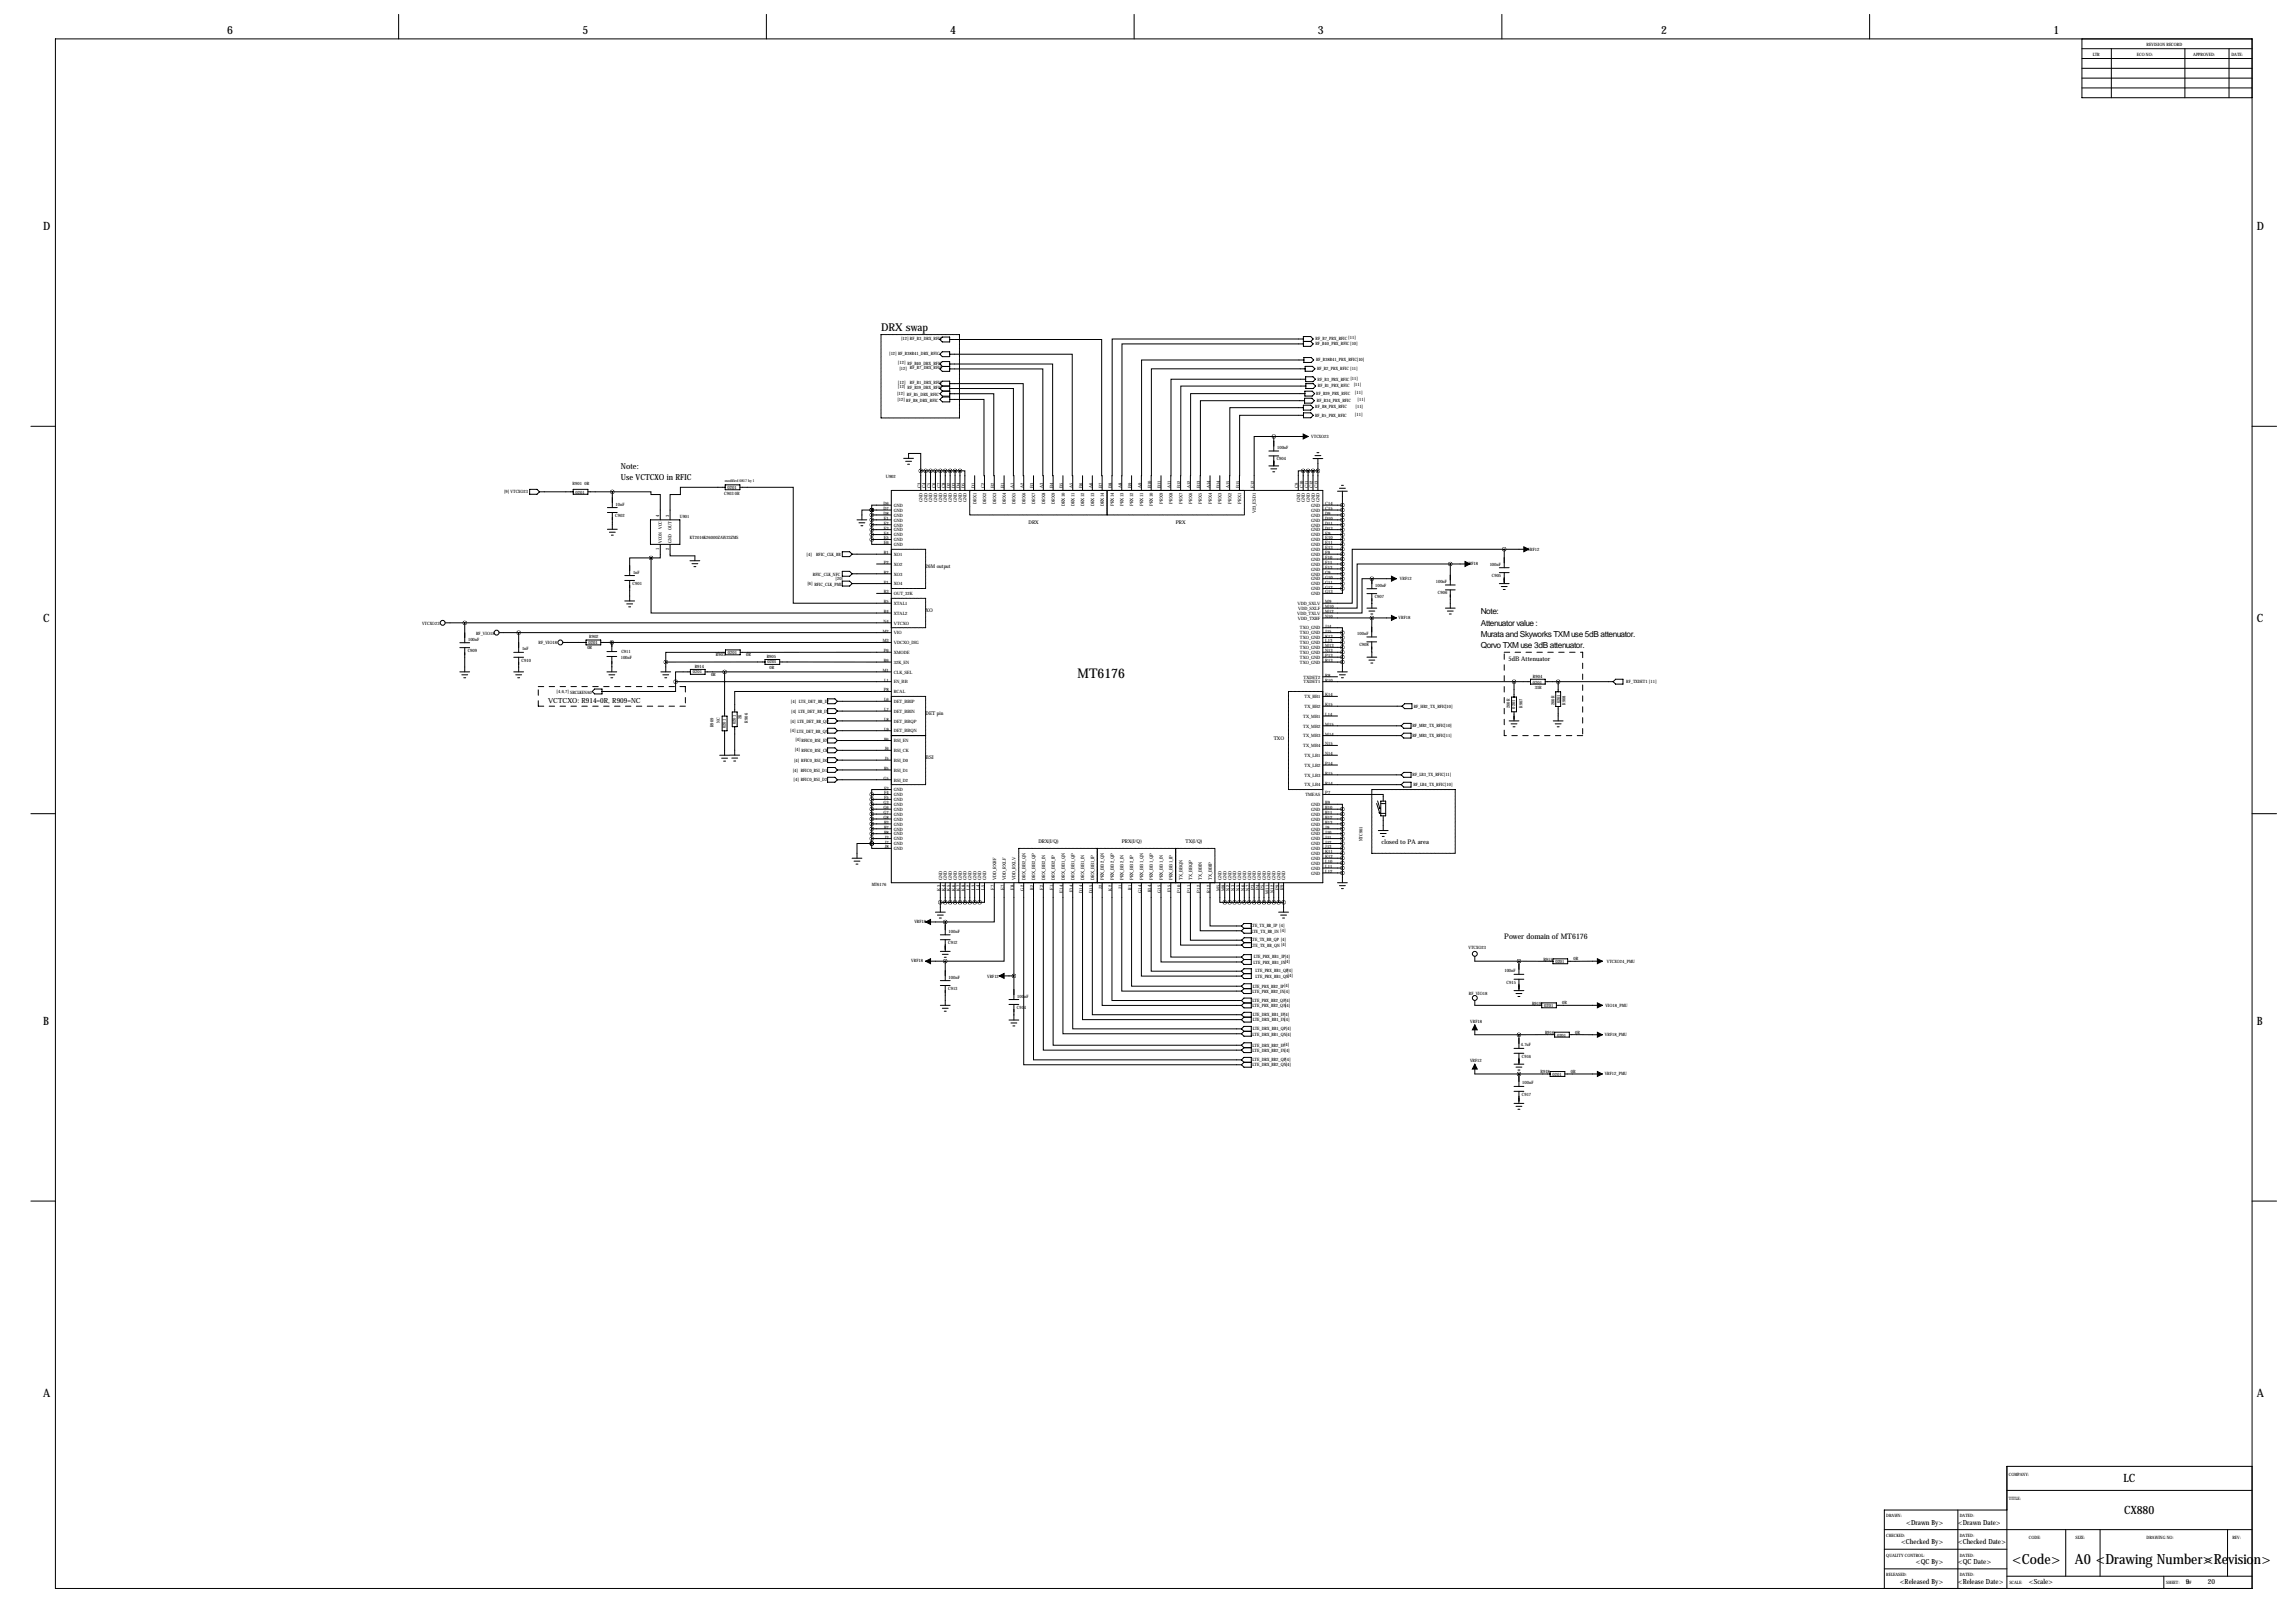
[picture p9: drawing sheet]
<svg xmlns="http://www.w3.org/2000/svg" width="1189mm" height="841mm" viewBox="0 0 1189 841" stroke-linecap="round" stroke-linejoin="round" font-family="sans-serif">
<defs><g id="words">
<g font-size="7.3">
<text x="1042" y="810">&lt;Code&gt;</text>
<text x="1075" y="810">A0 &lt;Drawing Number&gt;</text>
<text x="1142" y="810">&lt;Revision&gt;</text>
</g>
<text font-size="6.9" x="558" y="351">MT6176</text>
<g font-size="5.9">
<text x="118" y="18">6</text>
<text x="302" y="18">5</text>
<text x="492" y="18">4</text>
<text x="683" y="18">3</text>
<text x="861" y="18">2</text>
<text x="1064" y="18">1</text>
<text x="22" y="119">D</text>
<text x="1169" y="119">D</text>
<text x="22" y="322">C</text>
<text x="1169" y="322">C</text>
<text x="22" y="531">B</text>
<text x="1169" y="531">B</text>
<text x="22" y="724">A</text>
<text x="1169" y="724">A</text>
<text x="1100" y="768">LC</text>
<text x="1100" y="784">CX880</text>
</g>
<text font-size="5.6" x="456" y="171">DRX swap</text>
<g font-size="4.3">
<text x="322" y="243">Note:</text>
<text x="322" y="249">Use VCTCXO in RFIC</text>
<text x="767" y="318">Note:</text>
<text x="767" y="324">Attenuator value :</text>
<text x="767" y="330">Murata and Skyworks TXM use 5dB attenuator.</text>
<text x="767" y="336">Qorvo TXM use 3dB attenuator.</text>
</g>
<text font-size="4" x="779" y="486">Power domain of MT6176</text>
<g font-size="3.6">
<text x="284" y="364">VCTCXO: R914=0R, R909=NC</text>
<text x="987" y="790">&lt;Drawn By&gt;</text>
<text x="1014" y="790">&lt;Drawn Date&gt;</text>
<text x="985" y="800">&lt;Checked By&gt;</text>
<text x="1014" y="800">&lt;Checked Date&gt;</text>
<text x="992" y="810">&lt;QC By&gt;</text>
<text x="1014" y="810">&lt;QC Date&gt;</text>
<text x="984" y="820">&lt;Released By&gt;</text>
<text x="1014" y="820">&lt;Release Date&gt;</text>
<text x="1051" y="820">&lt;Scale&gt;</text>
<text x="1132" y="820">9</text>
<text x="1144" y="820">20</text>
</g>
<g font-size="3.3">
<text x="781" y="343">5dB Attenuator</text>
<text x="716" y="437">closed to PA area</text>
</g>
<g font-size="2.6">
<text x="533" y="271">DRX</text>
<text x="609" y="271">PRX</text>
<text x="480" y="294">26M output</text>
<text x="480" y="317">XO</text>
<text x="480" y="370">DET pin</text>
<text x="660" y="383">TXO</text>
<text x="480" y="393">BSI</text>
<text x="538" y="436">DRX(I/Q)</text>
<text x="581" y="436">PRX(I/Q)</text>
<text x="614" y="436">TX(I/Q)</text>
</g>
<g font-size="2.3">
<text x="1112" y="24">REVISION RECORD</text>
<text x="1084" y="29">LTR</text>
<text x="1107" y="29">ECO NO:</text>
<text x="1136" y="29">APPROVED:</text>
<text x="1156" y="29">DATE:</text>
<text x="467" y="176">[12] RF_B3_DRX_RFIC</text>
<text x="681" y="179">RF_B40_PRX_RFIC[10]</text>
<text x="681" y="176">RF_B7_PRX_RFIC[11]</text>
<text x="461" y="184">[12] RF_B38B41_DRX_RFIC</text>
<text x="465" y="189">[12] RF_B40_DRX_RFIC</text>
<text x="466" y="191">[12] RF_B7_DRX_RFIC</text>
<text x="682" y="187">RF_B38B41_PRX_RFIC[10]</text>
<text x="682" y="192">RF_B2_PRX_RFIC [11]</text>
<text x="683" y="197">RF_B3_PRX_RFIC[11]</text>
<text x="465" y="201">[12] RF_B39_DRX_RFIC</text>
<text x="465" y="199">[12]</text>
<text x="471" y="199">RF_B1_DRX_RFIC</text>
<text x="683" y="200">RF_B1_PRX_RFIC</text>
<text x="701" y="200">[11]</text>
<text x="465" y="205">[12] RF_B5_DRX_RFIC</text>
<text x="465" y="208">[12] RF_B8_DRX_RFIC</text>
<text x="682" y="204">RF_B39_PRX_RFIC</text>
<text x="682" y="208">RF_B34_PRX_RFIC</text>
<text x="702" y="204">[11]</text>
<text x="703" y="208">[11]</text>
<text x="681" y="216">RF_B5_PRX_RFIC</text>
<text x="681" y="212">RF_B8_PRX_RFIC</text>
<text x="702" y="216">[11]</text>
<text x="702" y="211">[11]</text>
<text x="679" y="227">VTCXO23</text>
<text x="662" y="233">100nF</text>
<text x="661" y="239">C904</text>
<text x="297" y="251">R901</text>
<text x="303" y="251">0R</text>
<text x="459" y="248">U902</text>
<text x="261" y="255">[9] VTCXO23</text>
<text x="298" y="256">0201</text>
<text x="375" y="256">C9030R</text>
<text x="377" y="253">0201</text>
<text x="477" y="253" transform="rotate(-90 477 253)">C3</text>
<text x="480" y="253" transform="rotate(-90 480 253)">C4</text>
<text x="482" y="253" transform="rotate(-90 482 253)">C5</text>
<text x="485" y="253" transform="rotate(-90 485 253)">C6</text>
<text x="487" y="253" transform="rotate(-90 487 253)">C7</text>
<text x="490" y="253" transform="rotate(-90 490 253)">C8</text>
<text x="492" y="253" transform="rotate(-90 492 253)">D2</text>
<text x="495" y="253" transform="rotate(-90 495 253)">D3</text>
<text x="497" y="253" transform="rotate(-90 497 253)">D4</text>
<text x="500" y="253" transform="rotate(-90 500 253)">D5</text>
<text x="505" y="253" transform="rotate(-90 505 253)">D1</text>
<text x="510" y="253" transform="rotate(-90 510 253)">C2</text>
<text x="515" y="253" transform="rotate(-90 515 253)">B2</text>
<text x="520" y="253" transform="rotate(-90 520 253)">B1</text>
<text x="525" y="253" transform="rotate(-90 525 253)">A1</text>
<text x="530" y="253" transform="rotate(-90 530 253)">A2</text>
<text x="535" y="253" transform="rotate(-90 535 253)">B3</text>
<text x="540" y="253" transform="rotate(-90 540 253)">A3</text>
<text x="546" y="253" transform="rotate(-90 546 253)">B4</text>
<text x="551" y="253" transform="rotate(-90 551 253)">B5</text>
<text x="556" y="253" transform="rotate(-90 556 253)">A5</text>
<text x="561" y="253" transform="rotate(-90 561 253)">B6</text>
<text x="566" y="253" transform="rotate(-90 566 253)">A6</text>
<text x="571" y="253" transform="rotate(-90 571 253)">B7</text>
<text x="576" y="253" transform="rotate(-90 576 253)">B8</text>
<text x="581" y="253" transform="rotate(-90 581 253)">A8</text>
<text x="586" y="253" transform="rotate(-90 586 253)">B9</text>
<text x="591" y="253" transform="rotate(-90 591 253)">A9</text>
<text x="596" y="253" transform="rotate(-90 596 253)">B10</text>
<text x="601" y="253" transform="rotate(-90 601 253)">B11</text>
<text x="607" y="253" transform="rotate(-90 607 253)">A11</text>
<text x="612" y="253" transform="rotate(-90 612 253)">B12</text>
<text x="617" y="253" transform="rotate(-90 617 253)">A12</text>
<text x="622" y="253" transform="rotate(-90 622 253)">B13</text>
<text x="627" y="253" transform="rotate(-90 627 253)">A14</text>
<text x="632" y="253" transform="rotate(-90 632 253)">B14</text>
<text x="637" y="253" transform="rotate(-90 637 253)">A15</text>
<text x="642" y="253" transform="rotate(-90 642 253)">B15</text>
<text x="650" y="253" transform="rotate(-90 650 253)">E12</text>
<text x="673" y="253" transform="rotate(-90 673 253)">C9</text>
<text x="675" y="253" transform="rotate(-90 675 253)">C10</text>
<text x="678" y="253" transform="rotate(-90 678 253)">C11</text>
<text x="680" y="253" transform="rotate(-90 680 253)">C12</text>
<text x="683" y="253" transform="rotate(-90 683 253)">C13</text>
<text x="319" y="262">10nF</text>
<text x="458" y="262">D6</text>
<text x="463" y="263">GND</text>
<text x="478" y="260" transform="rotate(-90 478 260)">GND</text>
<text x="480" y="260" transform="rotate(-90 480 260)">GND</text>
<text x="483" y="260" transform="rotate(-90 483 260)">GND</text>
<text x="485" y="260" transform="rotate(-90 485 260)">GND</text>
<text x="488" y="260" transform="rotate(-90 488 260)">GND</text>
<text x="491" y="260" transform="rotate(-90 491 260)">GND</text>
<text x="493" y="260" transform="rotate(-90 493 260)">GND</text>
<text x="496" y="260" transform="rotate(-90 496 260)">GND</text>
<text x="498" y="260" transform="rotate(-90 498 260)">GND</text>
<text x="501" y="260" transform="rotate(-90 501 260)">GND</text>
<text x="506" y="261" transform="rotate(-90 506 261)">DRX1</text>
<text x="511" y="261" transform="rotate(-90 511 261)">DRX2</text>
<text x="516" y="261" transform="rotate(-90 516 261)">DRX3</text>
<text x="521" y="261" transform="rotate(-90 521 261)">DRX4</text>
<text x="526" y="261" transform="rotate(-90 526 261)">DRX5</text>
<text x="531" y="261" transform="rotate(-90 531 261)">DRX6</text>
<text x="536" y="261" transform="rotate(-90 536 261)">DRX7</text>
<text x="541" y="261" transform="rotate(-90 541 261)">DRX8</text>
<text x="546" y="261" transform="rotate(-90 546 261)">DRX9</text>
<text x="552" y="262" transform="rotate(-90 552 262)">DRX10</text>
<text x="557" y="262" transform="rotate(-90 557 262)">DRX11</text>
<text x="562" y="262" transform="rotate(-90 562 262)">DRX12</text>
<text x="567" y="262" transform="rotate(-90 567 262)">DRX13</text>
<text x="572" y="262" transform="rotate(-90 572 262)">DRX14</text>
<text x="577" y="262" transform="rotate(-90 577 262)">PRX14</text>
<text x="582" y="262" transform="rotate(-90 582 262)">PRX13</text>
<text x="587" y="262" transform="rotate(-90 587 262)">PRX12</text>
<text x="592" y="262" transform="rotate(-90 592 262)">PRX11</text>
<text x="597" y="262" transform="rotate(-90 597 262)">PRX10</text>
<text x="602" y="261" transform="rotate(-90 602 261)">PRX9</text>
<text x="607" y="261" transform="rotate(-90 607 261)">PRX8</text>
<text x="612" y="261" transform="rotate(-90 612 261)">PRX7</text>
<text x="618" y="261" transform="rotate(-90 618 261)">PRX6</text>
<text x="623" y="261" transform="rotate(-90 623 261)">PRX5</text>
<text x="628" y="261" transform="rotate(-90 628 261)">PRX4</text>
<text x="633" y="261" transform="rotate(-90 633 261)">PRX3</text>
<text x="638" y="261" transform="rotate(-90 638 261)">PRX2</text>
<text x="643" y="261" transform="rotate(-90 643 261)">PRX1</text>
<text x="673" y="260" transform="rotate(-90 673 260)">GND</text>
<text x="676" y="260" transform="rotate(-90 676 260)">GND</text>
<text x="679" y="260" transform="rotate(-90 679 260)">GND</text>
<text x="679" y="263">GND</text>
<text x="681" y="260" transform="rotate(-90 681 260)">GND</text>
<text x="684" y="260" transform="rotate(-90 684 260)">GND</text>
<text x="687" y="262">C14</text>
<text x="319" y="268">C902</text>
<text x="342" y="268" transform="rotate(-90 342 268)">4</text>
<text x="347" y="268" transform="rotate(-90 347 268)">3</text>
<text x="352" y="268">U901</text>
<text x="458" y="264">D7</text>
<text x="458" y="267">D8</text>
<text x="458" y="269">E1</text>
<text x="463" y="265">GND</text>
<text x="463" y="268">GND</text>
<text x="651" y="266" transform="rotate(-90 651 266)">V23_ESD1</text>
<text x="679" y="265">GND</text>
<text x="679" y="268">GND</text>
<text x="687" y="264">C15</text>
<text x="687" y="267">D9</text>
<text x="687" y="269">D10</text>
<text x="348" y="274" transform="rotate(-90 348 274)">OUT</text>
<text x="458" y="274">E3</text>
<text x="458" y="272">E2</text>
<text x="463" y="275">GND</text>
<text x="463" y="273">GND</text>
<text x="463" y="270">GND</text>
<text x="679" y="273">GND</text>
<text x="679" y="270">GND</text>
<text x="679" y="275">GND</text>
<text x="687" y="272">D11</text>
<text x="687" y="274">D13</text>
<text x="343" y="281" transform="rotate(-90 343 281)">VCON VCC</text>
<text x="348" y="281" transform="rotate(-90 348 281)">GND</text>
<text x="357" y="279">KT2016K26000ZAW23ZMS</text>
<text x="458" y="277">E4</text>
<text x="458" y="279">E5</text>
<text x="458" y="282">E6</text>
<text x="463" y="278">GND</text>
<text x="463" y="280">GND</text>
<text x="679" y="278">GND</text>
<text x="679" y="280">GND</text>
<text x="687" y="277">E9</text>
<text x="687" y="279">E10</text>
<text x="687" y="282">E11</text>
<text x="342" y="285" transform="rotate(-90 342 285)">1</text>
<text x="347" y="285" transform="rotate(-90 347 285)">2</text>
<text x="418" y="288">[4]</text>
<text x="458" y="287">R1</text>
<text x="463" y="288">XO1</text>
<text x="463" y="283">GND</text>
<text x="679" y="285">GND</text>
<text x="679" y="283">GND</text>
<text x="679" y="288">GND</text>
<text x="687" y="285">E13</text>
<text x="687" y="287">F9</text>
<text x="791" y="285">VRF12</text>
<text x="423" y="288">RFIC_CLK_BB</text>
<text x="458" y="292">P2</text>
<text x="463" y="293">XO2</text>
<text x="679" y="290">GND</text>
<text x="679" y="293">GND</text>
<text x="687" y="290">F10</text>
<text x="687" y="292">F11</text>
<text x="760" y="293">VRF18</text>
<text x="772" y="293">100nF</text>
<text x="328" y="297">1nF</text>
<text x="421" y="298">RFIC_CLK_NFC</text>
<text x="458" y="297">R2</text>
<text x="463" y="298">XO3</text>
<text x="679" y="296">GND</text>
<text x="679" y="298">GND</text>
<text x="687" y="295">F13</text>
<text x="687" y="297">G9</text>
<text x="687" y="300">G10</text>
<text x="773" y="299">C905</text>
<text x="328" y="303">C901</text>
<text x="418" y="303">[6] RFIC_CLK_PMU</text>
<text x="433" y="300">[20]</text>
<text x="458" y="302">P1</text>
<text x="463" y="303">XO4</text>
<text x="679" y="301">GND</text>
<text x="679" y="303">GND</text>
<text x="679" y="306">GND</text>
<text x="687" y="302">G11</text>
<text x="687" y="305">G12</text>
<text x="712" y="304">100nF</text>
<text x="725" y="300">VRF12</text>
<text x="744" y="302">100nF</text>
<text x="458" y="307">R3</text>
<text x="463" y="308">OUT_32K</text>
<text x="679" y="308">GND</text>
<text x="687" y="307">G13</text>
<text x="712" y="310">C907</text>
<text x="745" y="308">C906</text>
<text x="458" y="318">R4</text>
<text x="458" y="312">R5</text>
<text x="463" y="313">XTAL1</text>
<text x="672" y="313">VDD_SXLV</text>
<text x="673" y="316">VDD_SXLF</text>
<text x="687" y="315">M10</text>
<text x="687" y="318">M12</text>
<text x="687" y="312">M9</text>
<text x="219" y="324">VTCXO23</text>
<text x="458" y="323">N4</text>
<text x="463" y="318">XTAL2</text>
<text x="463" y="324">VTCXO</text>
<text x="672" y="318">VDD_TXLV</text>
<text x="672" y="321">VDD_TXHF</text>
<text x="687" y="320">N10</text>
<text x="725" y="321">VRF18</text>
<text x="247" y="329">RF_VIO18</text>
<text x="457" y="328">M2</text>
<text x="463" y="329">VIO</text>
<text x="673" y="329">TXO_GND</text>
<text x="673" y="326">TXO_GND</text>
<text x="687" y="328">J15</text>
<text x="687" y="325">J14</text>
<text x="703" y="329">100nF</text>
<text x="242" y="332">100nF</text>
<text x="279" y="334">RF_VIO18</text>
<text x="305" y="333">0201</text>
<text x="305" y="331">R902</text>
<text x="457" y="333">M3</text>
<text x="463" y="334">VDCXO_DIG</text>
<text x="673" y="334">TXO_GND</text>
<text x="673" y="331">TXO_GND</text>
<text x="687" y="335">M13</text>
<text x="687" y="333">L13</text>
<text x="687" y="330">K13</text>
<text x="704" y="335">C908</text>
<text x="242" y="338">C909</text>
<text x="270" y="337">1nF</text>
<text x="304" y="336">0R</text>
<text x="322" y="341">100nF</text>
<text x="322" y="338">C911</text>
<text x="371" y="340">R903</text>
<text x="377" y="338">0201</text>
<text x="387" y="340">0R</text>
<text x="397" y="341">R905</text>
<text x="458" y="338">P6</text>
<text x="463" y="339">XMODE</text>
<text x="673" y="336">TXO_GND</text>
<text x="673" y="339">TXO_GND</text>
<text x="673" y="341">TXO_GND</text>
<text x="687" y="338">N13</text>
<text x="687" y="340">P13</text>
<text x="270" y="343">C910</text>
<text x="360" y="346">R914</text>
<text x="398" y="343">0201</text>
<text x="399" y="347">0R</text>
<text x="458" y="343">R6</text>
<text x="463" y="344">32K_EN</text>
<text x="673" y="344">TXO_GND</text>
<text x="687" y="343">R13</text>
<text x="359" y="349">0201</text>
<text x="368" y="350">0R</text>
<text x="457" y="348">M1</text>
<text x="458" y="353">L1</text>
<text x="463" y="354">EN_BB</text>
<text x="463" y="349">CLK_SEL</text>
<text x="675" y="354">TXDET1</text>
<text x="675" y="351">TXDET2</text>
<text x="687" y="353">R10</text>
<text x="687" y="351">R8</text>
<text x="794" y="351">R904</text>
<text x="842" y="354">RF_TXDET1 [11]</text>
<text x="288" y="359">[4,6,7] SRCLKENA0</text>
<text x="458" y="358">P8</text>
<text x="463" y="359">RCAL</text>
<text x="794" y="354">0201</text>
<text x="795" y="357">33R</text>
<text x="410" y="364">[4] LTE_DET_BB_IP</text>
<text x="458" y="363">L6</text>
<text x="463" y="364">DET_BBIP</text>
<text x="676" y="362">TX_HB1</text>
<text x="687" y="361">K14</text>
<text x="687" y="366">K15</text>
<text x="805" y="365" transform="rotate(-90 805 365)">200R</text>
<text x="808" y="364" transform="rotate(-90 808 364)">0201</text>
<text x="811" y="365" transform="rotate(-90 811 365)">R908</text>
<text x="410" y="369">[4] LTE_DET_BB_IN</text>
<text x="458" y="368">L7</text>
<text x="463" y="369">DET_BBIN</text>
<text x="675" y="372">TX_MB1</text>
<text x="676" y="367">TX_HB2</text>
<text x="687" y="371">L14</text>
<text x="732" y="367">RF_HB2_TX_RFIC[10]</text>
<text x="782" y="367" transform="rotate(-90 782 367)">200R</text>
<text x="785" y="367" transform="rotate(-90 785 367)">0201</text>
<text x="789" y="367" transform="rotate(-90 789 367)">R907</text>
<text x="370" y="377" transform="rotate(-90 370 377)">R909</text>
<text x="373" y="375" transform="rotate(-90 373 375)">NC</text>
<text x="376" y="377" transform="rotate(-90 376 377)">0201</text>
<text x="381" y="375" transform="rotate(-90 381 375)">0201</text>
<text x="384" y="372" transform="rotate(-90 384 372)">2K</text>
<text x="387" y="374" transform="rotate(-90 387 374)">R906</text>
<text x="409" y="374">[4] LTE_DET_BB_QP</text>
<text x="458" y="373">L8</text>
<text x="463" y="374">DET_BBQP</text>
<text x="675" y="377">TX_MB2</text>
<text x="687" y="376">M15</text>
<text x="732" y="377">RF_MB2_TX_RFIC[10]</text>
<text x="409" y="379">[4] LTE_DET_BB_QN</text>
<text x="458" y="378">L9</text>
<text x="458" y="384">H6</text>
<text x="463" y="379">DET_BBQN</text>
<text x="675" y="382">TX_MB3</text>
<text x="687" y="381">M14</text>
<text x="732" y="382">RF_MB3_TX_RFIC[11]</text>
<text x="412" y="389">[4] RFIC0_BSI_CK</text>
<text x="412" y="384">[4] RFIC0_BSI_EN</text>
<text x="458" y="389">J6</text>
<text x="463" y="384">BSI_EN</text>
<text x="463" y="390">BSI_CK</text>
<text x="675" y="387">TX_MB4</text>
<text x="687" y="386">N15</text>
<text x="411" y="395">[4] RFIC0_BSI_D0</text>
<text x="458" y="394">J5</text>
<text x="463" y="395">BSI_D0</text>
<text x="676" y="392">TX_LB1</text>
<text x="687" y="391">N14</text>
<text x="411" y="400">[4] RFIC0_BSI_D1</text>
<text x="458" y="399">H5</text>
<text x="463" y="400">BSI_D1</text>
<text x="676" y="397">TX_LB2</text>
<text x="687" y="396">P14</text>
<text x="687" y="401">R15</text>
<text x="732" y="402">RF_LB3_TX_RFIC[11]</text>
<text x="411" y="404">[4] RFIC0_BSI_D2</text>
<text x="458" y="404">G5</text>
<text x="463" y="405">BSI_D2</text>
<text x="676" y="402">TX_LB3</text>
<text x="676" y="407">TX_LB4</text>
<text x="687" y="406">R14</text>
<text x="732" y="407">RF_LB4_TX_RFIC[10]</text>
<text x="458" y="409">F3</text>
<text x="458" y="412">F4</text>
<text x="463" y="410">GND</text>
<text x="463" y="412">GND</text>
<text x="676" y="412">TMEAS</text>
<text x="687" y="412">P7</text>
<text x="458" y="417">G3</text>
<text x="458" y="419">G6</text>
<text x="458" y="414">F5</text>
<text x="463" y="415">GND</text>
<text x="463" y="417">GND</text>
<text x="679" y="417">GND</text>
<text x="687" y="419">H10</text>
<text x="687" y="417">H9</text>
<text x="458" y="424">G8</text>
<text x="458" y="422">G7</text>
<text x="463" y="425">GND</text>
<text x="463" y="423">GND</text>
<text x="463" y="420">GND</text>
<text x="679" y="423">GND</text>
<text x="679" y="420">GND</text>
<text x="679" y="425">GND</text>
<text x="687" y="422">H11</text>
<text x="687" y="424">H12</text>
<text x="458" y="427">H3</text>
<text x="458" y="429">H7</text>
<text x="458" y="432">H8</text>
<text x="463" y="428">GND</text>
<text x="463" y="430">GND</text>
<text x="679" y="430">GND</text>
<text x="679" y="428">GND</text>
<text x="687" y="432">J10</text>
<text x="687" y="429">J9</text>
<text x="687" y="427">H13</text>
<text x="458" y="434">J3</text>
<text x="458" y="437">J7</text>
<text x="463" y="433">GND</text>
<text x="463" y="435">GND</text>
<text x="463" y="438">GND</text>
<text x="679" y="433">GND</text>
<text x="679" y="435">GND</text>
<text x="679" y="438">GND</text>
<text x="687" y="434">J11</text>
<text x="687" y="437">J12</text>
<text x="706" y="436" transform="rotate(-90 706 436)">NTC901</text>
<text x="458" y="439">J8</text>
<text x="463" y="440">GND</text>
<text x="679" y="440">GND</text>
<text x="679" y="443">GND</text>
<text x="687" y="439">J13</text>
<text x="687" y="442">K11</text>
<text x="679" y="445">GND</text>
<text x="679" y="448">GND</text>
<text x="687" y="445">K12</text>
<text x="687" y="447">L10</text>
<text x="687" y="450">L11</text>
<text x="488" y="456" transform="rotate(-90 488 456)">GND</text>
<text x="491" y="456" transform="rotate(-90 491 456)">GND</text>
<text x="493" y="456" transform="rotate(-90 493 456)">GND</text>
<text x="496" y="456" transform="rotate(-90 496 456)">GND</text>
<text x="498" y="456" transform="rotate(-90 498 456)">GND</text>
<text x="501" y="456" transform="rotate(-90 501 456)">GND</text>
<text x="503" y="456" transform="rotate(-90 503 456)">GND</text>
<text x="506" y="456" transform="rotate(-90 506 456)">GND</text>
<text x="508" y="456" transform="rotate(-90 508 456)">GND</text>
<text x="511" y="456" transform="rotate(-90 511 456)">GND</text>
<text x="516" y="456" transform="rotate(-90 516 456)">VDD_RXHF</text>
<text x="521" y="456" transform="rotate(-90 521 456)">VDD_RXLF</text>
<text x="526" y="456" transform="rotate(-90 526 456)">VDD_RXLV</text>
<text x="531" y="456" transform="rotate(-90 531 456)">DRX_BB2_QN</text>
<text x="536" y="456" transform="rotate(-90 536 456)">DRX_BB2_QP</text>
<text x="541" y="456" transform="rotate(-90 541 456)">DRX_BB2_IN</text>
<text x="546" y="456" transform="rotate(-90 546 456)">DRX_BB2_IP</text>
<text x="552" y="456" transform="rotate(-90 552 456)">DRX_BB1_QN</text>
<text x="557" y="456" transform="rotate(-90 557 456)">DRX_BB1_QP</text>
<text x="562" y="456" transform="rotate(-90 562 456)">DRX_BB1_IN</text>
<text x="567" y="456" transform="rotate(-90 567 456)">DRX_BB1_IP</text>
<text x="572" y="456" transform="rotate(-90 572 456)">PRX_BB2_QN</text>
<text x="577" y="456" transform="rotate(-90 577 456)">PRX_BB2_QP</text>
<text x="582" y="456" transform="rotate(-90 582 456)">PRX_BB2_IN</text>
<text x="587" y="456" transform="rotate(-90 587 456)">PRX_BB2_IP</text>
<text x="592" y="456" transform="rotate(-90 592 456)">PRX_BB1_QN</text>
<text x="597" y="456" transform="rotate(-90 597 456)">PRX_BB1_QP</text>
<text x="602" y="456" transform="rotate(-90 602 456)">PRX_BB1_IN</text>
<text x="607" y="456" transform="rotate(-90 607 456)">PRX_BB1_IP</text>
<text x="612" y="456" transform="rotate(-90 612 456)">TX_BBQN</text>
<text x="618" y="456" transform="rotate(-90 618 456)">TX_BBQP</text>
<text x="623" y="456" transform="rotate(-90 623 456)">TX_BBIN</text>
<text x="628" y="456" transform="rotate(-90 628 456)">TX_BBIP</text>
<text x="633" y="456" transform="rotate(-90 633 456)">GND</text>
<text x="635" y="456" transform="rotate(-90 635 456)">GND</text>
<text x="638" y="456" transform="rotate(-90 638 456)">GND</text>
<text x="640" y="456" transform="rotate(-90 640 456)">GND</text>
<text x="643" y="456" transform="rotate(-90 643 456)">GND</text>
<text x="646" y="456" transform="rotate(-90 646 456)">GND</text>
<text x="648" y="456" transform="rotate(-90 648 456)">GND</text>
<text x="651" y="456" transform="rotate(-90 651 456)">GND</text>
<text x="653" y="456" transform="rotate(-90 653 456)">GND</text>
<text x="656" y="456" transform="rotate(-90 656 456)">GND</text>
<text x="658" y="456" transform="rotate(-90 658 456)">GND</text>
<text x="661" y="456" transform="rotate(-90 661 456)">GND</text>
<text x="663" y="456" transform="rotate(-90 663 456)">GND</text>
<text x="666" y="456" transform="rotate(-90 666 456)">GND</text>
<text x="679" y="451">GND</text>
<text x="679" y="453">GND</text>
<text x="687" y="452">L12</text>
<text x="452" y="459">MT6176</text>
<text x="487" y="461" transform="rotate(-90 487 461)">K3</text>
<text x="490" y="461" transform="rotate(-90 490 461)">K4</text>
<text x="492" y="461" transform="rotate(-90 492 461)">K5</text>
<text x="495" y="461" transform="rotate(-90 495 461)">K6</text>
<text x="497" y="461" transform="rotate(-90 497 461)">K7</text>
<text x="500" y="461" transform="rotate(-90 500 461)">K8</text>
<text x="502" y="461" transform="rotate(-90 502 461)">L2</text>
<text x="505" y="461" transform="rotate(-90 505 461)">L3</text>
<text x="507" y="461" transform="rotate(-90 507 461)">L4</text>
<text x="510" y="461" transform="rotate(-90 510 461)">L5</text>
<text x="515" y="461" transform="rotate(-90 515 461)">F7</text>
<text x="520" y="461" transform="rotate(-90 520 461)">E7</text>
<text x="525" y="461" transform="rotate(-90 525 461)">F8</text>
<text x="530" y="461" transform="rotate(-90 530 461)">G2</text>
<text x="535" y="461" transform="rotate(-90 535 461)">H2</text>
<text x="540" y="461" transform="rotate(-90 540 461)">F2</text>
<text x="546" y="461" transform="rotate(-90 546 461)">F1</text>
<text x="571" y="461" transform="rotate(-90 571 461)">J2</text>
<text x="576" y="461" transform="rotate(-90 576 461)">K2</text>
<text x="581" y="461" transform="rotate(-90 581 461)">J1</text>
<text x="586" y="461" transform="rotate(-90 586 461)">H1</text>
<text x="632" y="462" transform="rotate(-90 632 462)">M5</text>
<text x="634" y="462" transform="rotate(-90 634 462)">M8</text>
<text x="637" y="461" transform="rotate(-90 637 461)">N2</text>
<text x="640" y="461" transform="rotate(-90 640 461)">N3</text>
<text x="642" y="461" transform="rotate(-90 642 461)">N5</text>
<text x="645" y="461" transform="rotate(-90 645 461)">N6</text>
<text x="647" y="461" transform="rotate(-90 647 461)">N7</text>
<text x="650" y="461" transform="rotate(-90 650 461)">P3</text>
<text x="652" y="461" transform="rotate(-90 652 461)">P4</text>
<text x="655" y="461" transform="rotate(-90 655 461)">P5</text>
<text x="662" y="461" transform="rotate(-90 662 461)">P9</text>
<text x="665" y="461" transform="rotate(-90 665 461)">R9</text>
<text x="551" y="462" transform="rotate(-90 551 462)">E14</text>
<text x="556" y="462" transform="rotate(-90 556 462)">F14</text>
<text x="561" y="462" transform="rotate(-90 561 462)">D14</text>
<text x="566" y="462" transform="rotate(-90 566 462)">D15</text>
<text x="591" y="462" transform="rotate(-90 591 462)">G14</text>
<text x="596" y="462" transform="rotate(-90 596 462)">H14</text>
<text x="601" y="462" transform="rotate(-90 601 462)">G15</text>
<text x="607" y="462" transform="rotate(-90 607 462)">F15</text>
<text x="612" y="462" transform="rotate(-90 612 462)">P10</text>
<text x="617" y="462" transform="rotate(-90 617 462)">P11</text>
<text x="622" y="462" transform="rotate(-90 622 462)">P12</text>
<text x="627" y="462" transform="rotate(-90 627 462)">R12</text>
<text x="657" y="463" transform="rotate(-90 657 463)">M11</text>
<text x="660" y="462" transform="rotate(-90 660 462)">N12</text>
<text x="474" y="478">VRF18</text>
<text x="491" y="483">100nF</text>
<text x="648" y="480">LTE_TX_BB_IP [4]</text>
<text x="648" y="483">LTE_TX_BB_IN [4]</text>
<text x="491" y="489">C912</text>
<text x="648" y="488">LTE_TX_BB_QP [4]</text>
<text x="648" y="491">LTE_TX_BB_QN[4]</text>
<text x="761" y="492">VTCXO23</text>
<text x="649" y="496">LTE_PRX_BB1_IP[4]</text>
<text x="799" y="498">R915</text>
<text x="815" y="497">0R</text>
<text x="472" y="498">VRF18</text>
<text x="649" y="499">LTE_PRX_BB1_IN[4]</text>
<text x="650" y="504">LTE_PRX_BB1_QP[4]</text>
<text x="779" y="504">100nF</text>
<text x="806" y="499">0201</text>
<text x="832" y="499">VTCXO24_PMU</text>
<text x="491" y="507">100nF</text>
<text x="511" y="506">VRF12</text>
<text x="650" y="506">LTE_PRX_BB1_QN</text>
<text x="667" y="506">[4]</text>
<text x="780" y="510">C915</text>
<text x="491" y="513">C913</text>
<text x="649" y="514">LTE_PRX_BB2_IN[4]</text>
<text x="649" y="512">LTE_PRX_BB2_IP[4]</text>
<text x="761" y="515">RF_VIO18</text>
<text x="527" y="517">100nF</text>
<text x="649" y="519">LTE_PRX_BB2_QP[4]</text>
<text x="649" y="522">LTE_PRX_BB2_QN[4]</text>
<text x="794" y="520">R919</text>
<text x="800" y="522">0201</text>
<text x="809" y="520">0R</text>
<text x="832" y="521">VIO18_PMU</text>
<text x="527" y="523">C914</text>
<text x="649" y="526">LTE_DRX_BB1_IP[4]</text>
<text x="649" y="529">LTE_DRX_BB1_IN[4]</text>
<text x="649" y="534">LTE_DRX_BB1_QP[4]</text>
<text x="762" y="530">VRF18</text>
<text x="649" y="537">LTE_DRX_BB1_QN[4]</text>
<text x="800" y="536">R916</text>
<text x="807" y="537">0201</text>
<text x="816" y="535">0R</text>
<text x="831" y="537">VRF18_PMU</text>
<text x="649" y="542">LTE_DRX_BB2_IP[4]</text>
<text x="649" y="545">LTE_DRX_BB2_IN[4]</text>
<text x="788" y="542">4.7uF</text>
<text x="649" y="550">LTE_DRX_BB2_QP[4]</text>
<text x="762" y="550">VRF12</text>
<text x="788" y="548">C916</text>
<text x="649" y="552">LTE_DRX_BB2_QN[4]</text>
<text x="798" y="556">R918</text>
<text x="804" y="557">0201</text>
<text x="814" y="556">0R</text>
<text x="831" y="557">VRF12_PMU</text>
<text x="789" y="562">100nF</text>
<text x="788" y="568">C917</text>
<text x="1041" y="764">COMPANY:</text>
<text x="1041" y="777">TITLE:</text>
<text x="977" y="786">DRAWN:</text>
<text x="1015" y="786">DATED:</text>
<text x="977" y="796">CHECKED:</text>
<text x="1015" y="796">DATED:</text>
<text x="1051" y="797">CODE:</text>
<text x="1075" y="797">SIZE:</text>
<text x="1112" y="797">DRAWING NO:</text>
<text x="1156" y="797">REV:</text>
<text x="977" y="806">QUALITY CONTROL:</text>
<text x="1015" y="806">DATED:</text>
<text x="977" y="816">RELEASED:</text>
<text x="1015" y="816">DATED:</text>
<text x="1041" y="820">SCALE:</text>
<text x="1122" y="820">SHEET:</text>
<text x="1133" y="820">OF</text>
</g>
<text font-size="2" x="375" y="250">modified 0817 by l</text>
</g></defs>
<g fill="none" stroke="#000" stroke-width=".52">
<path d="M207 7v13M397 7v13M588 7v13M778 7v13M969 7v13M29 20h1138v803h-1138zM1078 20v31h89M1078 35h89M1078 25h89M1078 30h89M1094 25v26M1132 25v26"/>
<path d="M1155 25v26M1078 40h89M1078 46h89M487 176l1-1h4v2h-4zM492 176h79v78M675 176h-99v78M675 178h-94v76M675 174h4l1 2-1 1 1 1-1 1h-4zM675 177h4M487 183l1-1h4v3h-4zM488 190h4M488 187h4v5h-4l-1-1 1-1-1-1z"/>
<path d="M488 200l-1-1 1-2h4v8h-4l-1-1 1-1M488 200h4M488 200l-1 1 1 2M492 199h38v55M492 189h53l1 65M492 183h63l1 71M492 191h48v63M675 186h-84v68M675 185h4l2 1-2 2h-4zM676 191h-80v63M676 190h4l1 1-1 1h-4zM676 196h-69v58"/>
<path d="M676 195h4l1 1-1 2h-4zM676 200h-64v54M676 199h4l2 1-2 1h-4zM488 203h4M488 206h4v2h-4l-1-1zM492 201h33v53M492 204h23v50M492 207h18v47M675 211h-38v43M675 210h4l1 1-1 1h-4zM675 215h-33v39M675 214h4l1 1-1 1h-4z"/>
<path d="M676 208h-54v46M676 206h4l1 2-1 1h-4zM676 204h-59v50M676 203h4l1 1-1 1h-4zM16 221h13M468 237h5M469 239h3M471 237v-2h6v9M657 236h5M657 234h5M660 226h-10v28M660 226v8"/>
<path d="M660 236v5M660 226h18M680 238h5M681 236h3M682 234h1M683 238v16M1167 221h12M274 253h4l1 2-1 1h-4zM279 255h18M297 253h8v3h-8zM305 255h12M317 255h20v1h5v13"/>
<path d="M317 255v8M376 252h-24v4h-5v13M376 251h7v3h-7zM383 252h28v60h51M462 254h223v203h-223zM470 240h1M477 244v10M477 244h20M480 244v10M482 244v10M485 244v10M487 244v10"/>
<path d="M490 244v10M492 244v10M495 244v10M497 244h3v10M497 244v10M505 246v8M520 246v8M535 246v8M551 246v8M561 246v8M566 246v8M586 246v8"/>
<path d="M601 246v8M627 246v8M632 246v8M657 241h5M658 243h3M659 244h1M675 244h-2v10M675 244v10M675 244h8M678 244v10M680 244v10M693 254h5"/>
<path d="M694 253h3M695 251h1M695 254v51M315 265h5M315 263h5M315 274h5M316 276h3M317 277h1M317 265v9M337 269h15v13h-15zM444 269h5M445 271h3"/>
<path d="M446 272h1M452 279v3h10M452 264h.1M452 264h-6v5M452 264h10M452 274h10M452 272h10M452 277h10M452 279h10M452 267h10M452 269h10M452 264v15"/>
<path d="M462 262h-10v2M685 264h10M685 262h10M685 274h10M685 272h10M685 277h10M685 279h10M685 267h10M685 269h10M324 298h5M337 289h-11v9M337 289v29h125"/>
<path d="M342 282v7h-5M347 282v6h13v2M357 290h6M358 292h3M359 294h1M436 286h4l1 1-1 1h-4zM436 296h4l1 1-1 1h-4zM441 297h21M441 287h21M454 292h8M685 292h10M685 297h10"/>
<path d="M685 287h10M685 285h10M685 282h10M685 290h10M685 295h10M685 300h10M711 300h-5v18h-21M711 300h12M711 300v5M751 292h-48v23h-18M751 292h10M751 292v11"/>
<path d="M777 297h5M777 294h5M779 285h-79v27h-15M779 285v9M779 297v5M779 285h13M324 301h5M324 311h5M325 313h3M326 314h1M326 301v10M436 301h4l1 1-1 2h-4z"/>
<path d="M441 302h21M454 307h8M685 302h10M685 305h10M695 305v2h-10M708 315h5M708 307h5M708 305h5M709 317h3M710 318h1M711 307v8M749 315h5"/>
<path d="M749 306h5M749 303h5M750 317h3M751 318h1M751 306v9M777 302h5M778 304h3M779 305h1M231 323h231M238 335h5M238 333h5M241 323v10"/>
<path d="M241 335v13M259 328h203M266 338h5M269 328v10M292 333h12M304 332h7v2h-7zM311 333h151M314 337h5M317 332v5M376 338h-31v5M376 337h7v2h-7zM462 338h-79"/>
<path d="M685 325h10v3M685 335h10M685 338h10M685 328h10M685 333h10M685 320h38M685 330h10M695 328v20M708 332h5M708 330h5M711 332v8M711 320v10"/>
<path d="M238 348h5M239 350h3M240 351h1M266 340h5M266 348h5M267 350h3M268 351h1M269 340v8M307 358l1-1h4v2h-4zM314 348h5M314 340h5M315 350h3"/>
<path d="M316 351h1M317 340v8M342 348h5M343 350h3M344 351h1M345 343v5M350 353v5h-38M350 353h112M358 348h-8v5M358 347h7v2h-7zM365 348h97M375 348v23"/>
<path d="M396 343h-51M396 342h8v2h-8zM404 343h58M462 358h-81v11M685 353h108M685 343h10M685 351h8M685 340h10M693 348h5M694 350h3M695 351h1M708 340h5"/>
<path d="M709 342h3M710 343h1M784 353v8M793 352h7v2h-7zM800 353h36M806 358h2v8h-2zM807 353v5M837 352h4v2h-4l-1-1zM374 371h3v8h-3zM375 379v12M379 369h3v7h-3zM381 376v15"/>
<path d="M429 362h4l1 1-1 2h-4zM429 367h4l1 1-1 2h-4zM429 372h4l1 1-1 2h-4zM429 377h4l1 1-1 2h-4zM434 363h28M434 368h28M434 373h28M434 378h28M685 361h8M685 366h41M685 371h8M685 376h41"/>
<path d="M726 376l1-1h4v2h-4zM728 365h3v2h-3l-2-1zM782 373h5M783 375h3M783 361h3v8h-3zM784 376h1M784 369v4M805 373h5M806 375h3M807 376h1M807 366v7M374 393h3"/>
<path d="M375 394h1M379 393h3M380 394h1M383 391h-10M429 382h4l1 2-1 1h-4zM429 387h4l1 2-1 1h-4zM429 392h4l1 2-1 1h-4zM429 398h4l1 1-1 1h-4zM434 384h28M434 389h28M434 394h28M434 399h28"/>
<path d="M685 381h41M685 386h8M685 391h8M685 396h8M726 381l1-1h4v2h-4zM429 403h4l1 1-1 1h-4zM434 404h28M452 412h10M452 414h10M452 417h10M452 419h10M452 412v25"/>
<path d="M462 409h-10v3M685 412h32v3M685 417h10v2M685 419h10M685 401h41M685 406h41M695 419v38M713 416l2 5M714 415l1 4h-1M715 418v1M715 415h3v8h-3zM715 416h3"/>
<path d="M726 401l1-1h4v3h-4zM726 406l1-1h4v3h-4zM16 421h13M452 437h-8v8M452 437v2h10M452 437h.1M452 432h10M452 434h10M452 429h10M452 422h10M452 437h10M452 427h10"/>
<path d="M452 424h10M685 432h10M685 434h10M685 429h10M685 422h10M685 439h10M685 437h10M685 427h10M685 424h10M714 430h5M714 421h1M715 421h.1"/>
<path d="M715 432h3M715 421h3M716 433h1M717 423v7M1167 421h12M441 445h5M442 446h3M443 448h1M487 457v15M490 457v10M492 457v10M495 457v10"/>
<path d="M497 457v10M500 457v10M502 457v10M505 457v10M507 457v10M510 457v10h-3M515 457v21h-25M520 457v41h-30M525 457v61M530 457v95h113M535 457v92h108M540 457v87h103"/>
<path d="M546 457v84h97M551 457v78h92M556 457v76h87M561 457v71h82M566 457v69h77M571 457v64h72M576 457v61h67M581 457v56h62M586 457v54h57M591 457v49h52M596 457v46h47M601 457v41h42"/>
<path d="M607 457v39h36M612 457v33h31M617 457v30h26M622 457v25h21M627 457v23h16M632 457v10h2M634 457v10M637 457v10M640 457v10M642 457v10M645 457v10M647 457v10"/>
<path d="M650 457v10M652 457v10M655 457v10M657 457v10M660 457v10M662 457v10M665 457v15M685 442h10M685 445h10M685 447h10M685 450h10M685 452h10"/>
<path d="M693 457h5M694 459h3M480 478h10M485 472h5M486 474h3M487 476h1M487 467h20M490 478v6M634 467h31M643 480l1-2h4v5h-4l-1-1M643 480l1 1h4M662 472h5"/>
<path d="M663 474h3M664 476h1M695 460h1M480 498h10M487 487h5M487 484h5M487 493h5M488 494h3M489 496h1M490 487v6M490 498v10M643 496l1-2h4v6h-4l-1-2"/>
<path d="M643 496l1 1M643 487l1-1h4v5h-4l-1-1M643 487l1 1M644 497h4M644 497l-1 1M644 488h4M644 488l-1 2M648 481h-4l-1 1M764 495v3h23M787 498h17M787 498v7M804 497h8v2h-8z"/>
<path d="M830 498h-18M487 510h5M487 508h5M490 510v11M518 505h7M523 518h5M643 518l1-1h4v5h-4l-1-1M643 511l1-1h4v5h-4l-1-2M643 503l1-1h4v5h-4l-1-1M643 503l1 1M643 511l1 1M643 518l1 2"/>
<path d="M644 504h4M644 504l-1 2M644 512h4M644 512l-1 1M644 520h4M644 520l-1 1M764 518v3h35M784 507h5M784 505h5M784 513h5M785 515h3M786 516h1"/>
<path d="M787 507v6M799 519h7v3h-7zM487 521h5M488 522h3M489 524h1M523 520h5M523 528h5M524 530h3M525 531h1M525 520v8M643 526l1-2h4v5h-4l-1-1M643 533l1-1h4v5h-4l-1-2"/>
<path d="M643 526l1 1M643 533l1 1M644 527h4M644 527l-1 1M644 534h4M644 534l-1 1M764 531v5h41M787 536v7M805 535h8v2h-8zM806 521h24M813 536h17M643 549l1-1h4v5h-4l-1-1"/>
<path d="M643 541l1-1h4v5h-4l-1-1M643 541l1 2M643 549l1 1M644 543h4M644 543l-1 1M644 550h4M644 550l-1 2M764 551v5h39M784 546h5M784 543h5M784 551h5M785 553h3"/>
<path d="M786 554h1M787 546v5M787 556v7M803 555h8v3h-8zM811 556h19M784 565h5M784 563h5M784 572h5M785 573h3M786 575h1M787 565v7M16 622h13"/>
<path d="M1167 622h12M1167 760h-127v63M1040 772h127M976 792h191M1014 782v41M1040 782h-64v41M1070 792v24M1088 792v24M1154 792v24M976 802h64M976 813h64M1040 816h127"/>
<path d="M1121 816v7"/>
<circle cx="229" cy="323" r="1.3"/>
<circle cx="257" cy="328" r="1.3"/>
<circle cx="290" cy="333" r="1.3"/>
<circle cx="764" cy="494" r="1.3"/>
<circle cx="764" cy="517" r="1.3"/>
</g>
<path d="M779 338h41M820 338v43M279 356h76M355 356v10M279 366v-10M355 366h-76M779 381v-43M820 381h-41" fill="none" stroke="#000" stroke-width=".52" stroke-dasharray="2.8 2.8"/>
<g fill="none" stroke="#000" stroke-width=".52" stroke-dasharray=".4 .4">
<path d="M456 173h41M497 173v43M456 216v-43M497 216h-41M502 254h71M573 254h72M573 254v13M645 254v13M502 267v-13M573 267v-13M573 267h-71M645 267h-72"/>
<path d="M462 285h18M480 285v20M462 310h18M462 305v-20M480 310v15M480 305h-18M462 325v-15M480 325h-18M667 358h18M685 358v51M462 361h18M480 361v20"/>
<path d="M462 381v-20M462 381h18M480 381h-18M480 381v25M462 406v-25M480 406h-18M667 409v-51M685 409h-18M711 409h43M754 409v33M528 439h40M568 439h41"/>
<path d="M568 439v18M609 439v18M609 439h20M629 439v18M528 457v-18M568 457v-18M568 457h-40M609 457h-41M609 457v-18M629 457h-20M711 442v-33M754 442h-43"/>
</g>
<g fill="#000" stroke="#000" stroke-width=".52">
<path d="M675 225l3 1-3 1zM721 298l2 2-2 1zM759 291l2 1-2 1zM789 283l3 2-3 1zM721 319l2 1-2 1zM480 478l2-2v3zM480 498l2-1v2zM827 497l3 1-3 1zM518 505l2-1v3zM764 531l1 2h-2zM827 535l3 1-3 1zM827 519l3 2-3 1z"/>
<path d="M764 551l1 3h-2zM827 555l3 1-3 2z"/>
</g>
<path d="M451 272a.5 .5 0 0 0 1 0 .5 .5 0 0 0-1 0zM451 269a.5 .5 0 0 0 1 0 .5 .5 0 0 0-1 0zM451 279a.5 .5 0 0 0 1 0 .5 .5 0 0 0-1 0zM451 264a.5 .5 0 0 0 1 0 .5 .5 0 0 0-1 0zM451 267a.5 .5 0 0 0 1 0 .5 .5 0 0 0-1 0zM451 274a.5 .5 0 0 0 1 0 .5 .5 0 0 0-1 0zM451 277a.5 .5 0 0 0 1 0 .5 .5 0 0 0-1 0zM451 424a.5 .5 0 0 0 1 0 .5 .5 0 0 0-1 0zM451 422a.5 .5 0 0 0 1 0 .5 .5 0 0 0-1 0zM451 414a.5 .5 0 0 0 1 0 .5 .5 0 0 0-1 0zM451 412a.5 .5 0 0 0 1 0 .5 .5 0 0 0-1 0zM451 432a.5 .5 0 0 0 1 0 .5 .5 0 0 0-1 0zM451 419a.5 .5 0 0 0 1 0 .5 .5 0 0 0-1 0zM451 437a.5 .5 0 0 0 1 0 .5 .5 0 0 0-1 0zM451 434a.5 .5 0 0 0 1 0 .5 .5 0 0 0-1 0zM451 417a.5 .5 0 0 0 1 0 .5 .5 0 0 0-1 0zM451 429a.5 .5 0 0 0 1 0 .5 .5 0 0 0-1 0zM451 427a.5 .5 0 0 0 1 0 .5 .5 0 0 0-1 0zM634 467a.5 .5 0 0 0 1 0 .5 .5 0 0 0-1 0zM639 467a.5 .5 0 0 0 1 0 .5 .5 0 0 0-1 0zM507 467a.5 .5 0 0 0 1 0 .5 .5 0 0 0-1 0zM479 244a.5 .5 0 0 0 1 0 .5 .5 0 0 0-1 0zM451 264a.5 .5 0 0 0 1 0 .5 .5 0 0 0-1 0zM451 437a.5 .5 0 0 0 1 0 .5 .5 0 0 0-1 0z" fill="#000" stroke="#000" stroke-width="2"/>
<use href="#words"/>
</svg>
